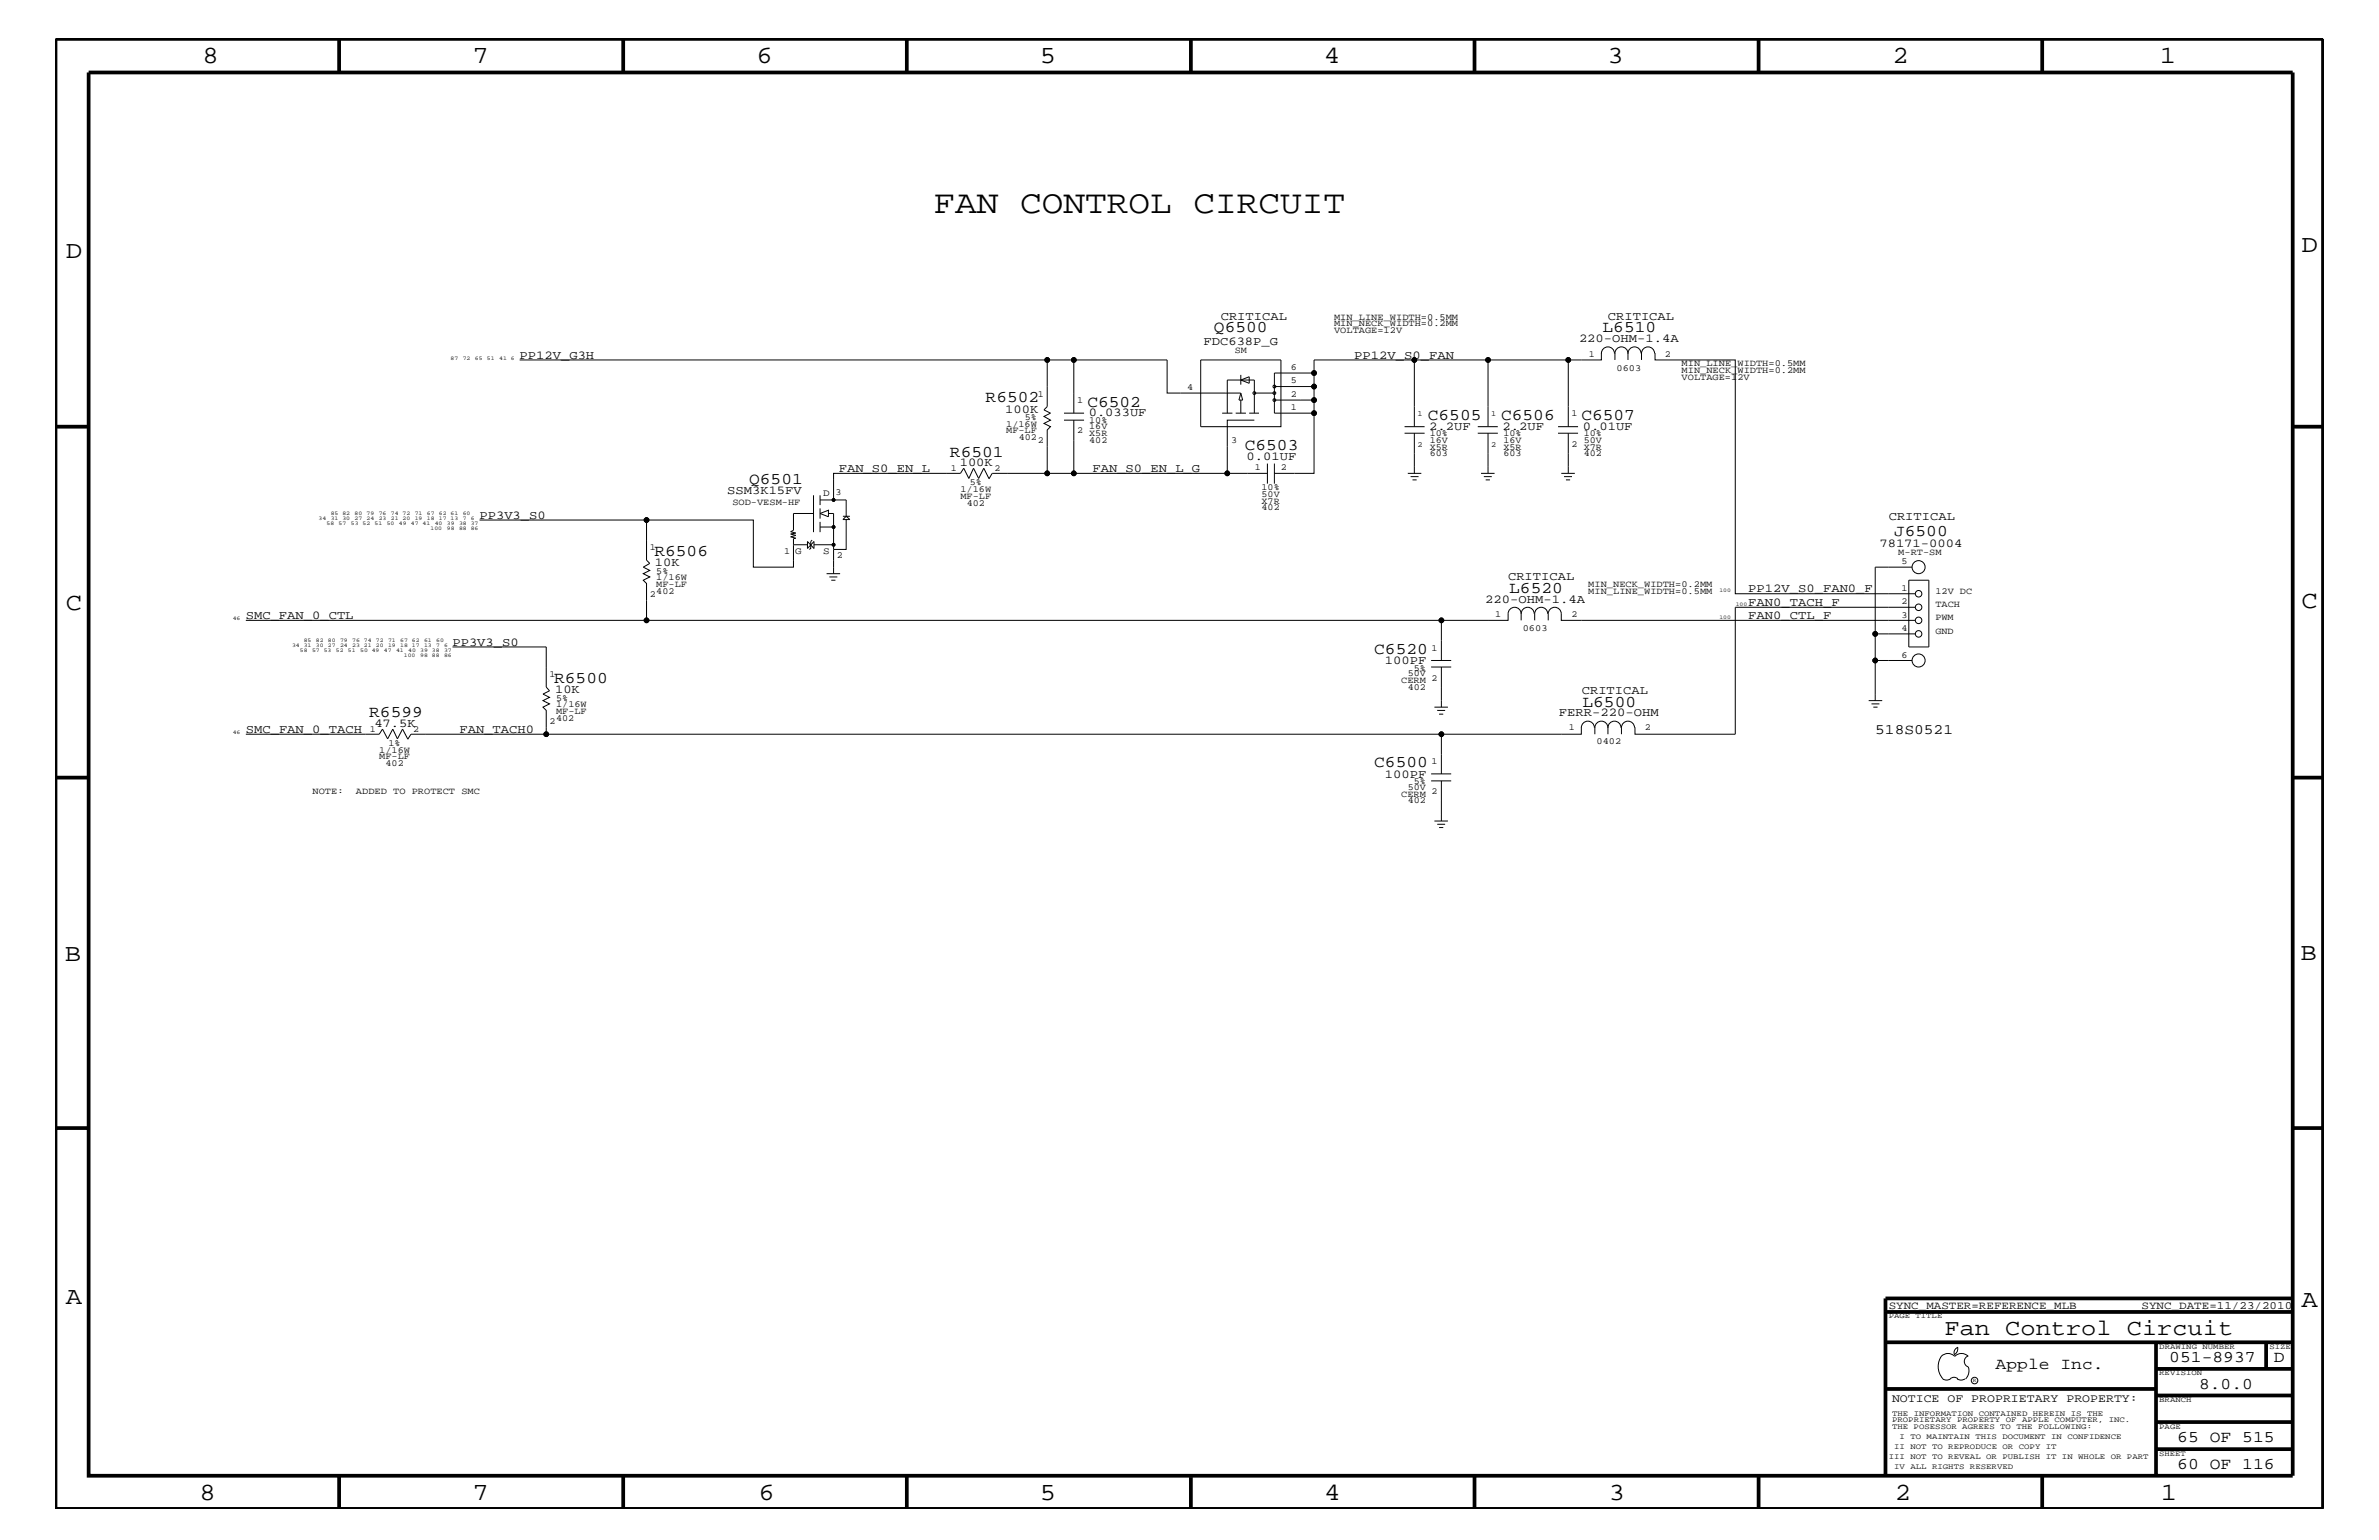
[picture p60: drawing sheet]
<svg xmlns="http://www.w3.org/2000/svg" width="432mm" height="279mm" viewBox="0 0 432 279" stroke-linecap="round" stroke-linejoin="round" font-family="sans-serif">
<defs><g id="words">
<text font-size="5.9" x="169.4" y="38.6">FAN CONTROL CIRCUIT</text>
<g font-size="4.5">
<text x="36.7" y="11.5">8</text>
<text x="85.8" y="11.5">7</text>
<text x="137.3" y="11.5">6</text>
<text x="188.7" y="11.5">5</text>
<text x="240.3" y="11.5">4</text>
<text x="291.8" y="11.5">3</text>
<text x="343.5" y="11.5">2</text>
<text x="392" y="11.5">1</text>
<text x="11.9" y="46.8">D</text>
<text x="417.7" y="45.7">D</text>
<text x="11.9" y="110.6">C</text>
<text x="417.7" y="110.3">C</text>
<text x="11.8" y="174.3">B</text>
<text x="417.6" y="174.2">B</text>
<text x="11.9" y="236.7">A</text>
<text x="417.7" y="237.1">A</text>
<text x="36.2" y="272.1">8</text>
<text x="85.8" y="272.1">7</text>
<text x="137.7" y="272.1">6</text>
<text x="188.7" y="272.1">5</text>
<text x="240.4" y="272.1">4</text>
<text x="292" y="272.1">3</text>
<text x="343.9" y="272.1">2</text>
<text x="392.2" y="272.1">1</text>
</g>
<text font-size="4.1" x="352.9" y="242.3">Fan Control Circuit</text>
<g font-size="3">
<text x="220.3" y="60.3">Q6500</text>
<text x="290.9" y="60.3">L6510</text>
<text x="178.9" y="73">R6502</text>
<text x="197.4" y="73.8">C6502</text>
<text x="259.2" y="76.2">C6505</text>
<text x="272.5" y="76.2">C6506</text>
<text x="287" y="76.2">C6507</text>
<text x="172.4" y="82.8">R6501</text>
<text x="225.9" y="81.6">C6503</text>
<text x="136" y="87.7">Q6501</text>
<text x="118.8" y="101">R6506</text>
<text x="343.8" y="97.3">J6500</text>
<text x="273.9" y="107.6">L6520</text>
<text x="249.4" y="118.6">C6520</text>
<text x="100.6" y="124">R6500</text>
<text x="67" y="130.2">R6599</text>
<text x="287.2" y="128.2">L6500</text>
<text x="249.4" y="139.2">C6500</text>
<text x="362.2" y="248.4">Apple Inc.</text>
<text x="393.7" y="247.1">051-8937</text>
<text x="399.2" y="252">8.0.0</text>
<text x="412.7" y="247.1">D</text>
<text x="395.2" y="261.6">65 OF 515</text>
<text x="395.2" y="266.6">60 OF 116</text>
</g>
<text font-size="2.6" x="340.4" y="133.2">518S0521</text>
<g font-size="2.2">
<text x="221.6" y="58">CRITICAL</text>
<text x="291.8" y="58">CRITICAL</text>
<text x="94.3" y="65.1">PP12V_G3H</text>
<text x="218.4" y="62.7">FDC638P_G</text>
<text x="245.8" y="65.1">PP12V_S0_FAN</text>
<text x="286.6" y="62">220-OHM-1.4A</text>
<text x="182.5" y="74.9">100K</text>
<text x="197.6" y="75.6">0.033UF</text>
<text x="226.3" y="83.5">0.01UF</text>
<text x="259.4" y="78">2.2UF</text>
<text x="272.7" y="78">2.2UF</text>
<text x="287.3" y="78">0.01UF</text>
<text x="132" y="89.7">SSM3K15FV</text>
<text x="152.2" y="85.6">FAN_S0_EN_L</text>
<text x="174.2" y="84.5">100K</text>
<text x="198.3" y="85.6">FAN_S0_EN_L_G</text>
<text x="87" y="94.2">PP3V3_S0</text>
<text x="342.8" y="94.3">CRITICAL</text>
<text x="341.1" y="99.3">78171-0004</text>
<text x="118.9" y="102.7">10K</text>
<text x="273.7" y="105.3">CRITICAL</text>
<text x="317.3" y="107.5">PP12V_S0_FAN0_F</text>
<text x="44.6" y="112.3">SMC_FAN_0_CTL</text>
<text x="269.6" y="109.3">220-OHM-1.4A</text>
<text x="317.3" y="112.3">FAN0_CTL_F</text>
<text x="317.3" y="109.9">FAN0_TACH_F</text>
<text x="82.1" y="117.2">PP3V3_S0</text>
<text x="100.8" y="125.8">10K</text>
<text x="251.4" y="120.4">100PF</text>
<text x="287.1" y="125.9">CRITICAL</text>
<text x="67.9" y="131.9">47.5K</text>
<text x="283" y="129.9">FERR-220-OHM</text>
<text x="44.6" y="133">SMC_FAN_0_TACH</text>
<text x="83.4" y="133">FAN_TACH0</text>
<text x="251.4" y="141.1">100PF</text>
</g>
<text font-size="2.1" x="343.4" y="254.4">NOTICE OF PROPRIETARY PROPERTY:</text>
<g font-size="2">
<text x="342.8" y="237.4">SYNC_MASTER=REFERENCE_MLB</text>
<text x="388.7" y="237.4">SYNC_DATE=11/23/2010</text>
</g>
<g font-size="1.8">
<text x="149.4" y="90">D</text>
<text x="144.4" y="100.5">G</text>
<text x="149.4" y="100.5">S</text>
</g>
<g font-size="1.7">
<text x="242.1" y="59.2">MIN_NECK_WIDTH=0.2MM</text>
<text x="242.1" y="58">MIN_LINE_WIDTH=0.5MM</text>
<text x="224.1" y="64">SM</text>
<text x="242.1" y="60.4">VOLTAGE=12V</text>
<text x="288.4" y="64.7">1</text>
<text x="302.2" y="64.7">2</text>
<text x="188.4" y="72">1</text>
<text x="215.5" y="70.7">4</text>
<text x="234.3" y="72">2</text>
<text x="234.3" y="69.5">5</text>
<text x="234.3" y="67.1">6</text>
<text x="293.4" y="67.3">0603</text>
<text x="305.2" y="67.7">MIN_NECK_WIDTH=0.2MM</text>
<text x="305.2" y="66.5">MIN_LINE_WIDTH=0.5MM</text>
<text x="305.2" y="68.9">VOLTAGE=12V</text>
<text x="182.6" y="77.4">1/16W</text>
<text x="186" y="76.2">5%</text>
<text x="195.5" y="73.2">1</text>
<text x="197.7" y="77.9">16V</text>
<text x="197.7" y="76.8">10%</text>
<text x="234.3" y="74.4">1</text>
<text x="285.2" y="75.6">1</text>
<text x="182.6" y="78.6">MF-LF</text>
<text x="184.9" y="79.9">402</text>
<text x="188.4" y="80.5">2</text>
<text x="195.5" y="78.6">2</text>
<text x="197.7" y="80.3">402</text>
<text x="197.7" y="79.1">X5R</text>
<text x="223.4" y="80.5">3</text>
<text x="259.5" y="82.7">603</text>
<text x="259.5" y="80.3">16V</text>
<text x="259.5" y="81.6">X5R</text>
<text x="259.5" y="79.2">10%</text>
<text x="272.9" y="82.7">603</text>
<text x="272.9" y="80.3">16V</text>
<text x="272.9" y="81.6">X5R</text>
<text x="272.9" y="79.2">10%</text>
<text x="285.2" y="81.1">2</text>
<text x="287.4" y="82.7">402</text>
<text x="287.4" y="81.6">X7R</text>
<text x="287.4" y="80.3">50V</text>
<text x="287.4" y="79.2">10%</text>
<text x="151.6" y="89.9">3</text>
<text x="172.6" y="85.5">1</text>
<text x="174.3" y="89.3">1/16W</text>
<text x="176" y="88.1">5%</text>
<text x="180.5" y="85.5">2</text>
<text x="227.8" y="85.3">1</text>
<text x="229" y="88.9">10%</text>
<text x="232.5" y="85.3">2</text>
<text x="132.9" y="91.6">SOD-VESM-HF</text>
<text x="174.3" y="90.5">MF-LF</text>
<text x="175.5" y="91.7">402</text>
<text x="229" y="92.6">402</text>
<text x="229" y="91.4">X7R</text>
<text x="229" y="90.1">50V</text>
<text x="117.9" y="99.9">1</text>
<text x="142.3" y="100.4">1</text>
<text x="151.9" y="101.2">2</text>
<text x="344.6" y="100.7">M-RT-SM</text>
<text x="119.1" y="107.7">402</text>
<text x="119.1" y="105.3">1/16W</text>
<text x="119.1" y="104.1">5%</text>
<text x="119.1" y="106.5">MF-LF</text>
<text x="288.3" y="106.5">MIN_NECK_WIDTH=0.2MM</text>
<text x="288.3" y="107.7">MIN_LINE_WIDTH=0.5MM</text>
<text x="345.1" y="102.4">5</text>
<text x="345.1" y="107.2">1</text>
<text x="351.3" y="107.7">12V DC</text>
<text x="117.9" y="108.3">2</text>
<text x="271.4" y="112">1</text>
<text x="285.2" y="112">2</text>
<text x="345.1" y="109.7">2</text>
<text x="345.1" y="112">3</text>
<text x="351.3" y="110.2">TACH</text>
<text x="351.3" y="112.6">PWM</text>
<text x="259.8" y="118.1">1</text>
<text x="276.4" y="114.5">0603</text>
<text x="345.1" y="119.3">6</text>
<text x="345.1" y="114.5">4</text>
<text x="351.3" y="115">GND</text>
<text x="99.7" y="122.9">1</text>
<text x="254.3" y="124">CERM</text>
<text x="255.5" y="125.2">402</text>
<text x="255.5" y="122.7">50V</text>
<text x="256.6" y="121.7">5%</text>
<text x="259.8" y="123.5">2</text>
<text x="99.7" y="131.3">2</text>
<text x="100.9" y="128.3">1/16W</text>
<text x="100.9" y="127.1">5%</text>
<text x="100.9" y="129.6">MF-LF</text>
<text x="100.9" y="130.8">402</text>
<text x="67.1" y="132.8">1</text>
<text x="68.8" y="137.8">MF-LF</text>
<text x="68.8" y="136.6">1/16W</text>
<text x="70.5" y="135.3">1%</text>
<text x="75" y="132.8">2</text>
<text x="284.7" y="132.5">1</text>
<text x="289.8" y="135.1">0402</text>
<text x="298.5" y="132.5">2</text>
<text x="70" y="139">402</text>
<text x="255.5" y="143.4">50V</text>
<text x="256.6" y="142.3">5%</text>
<text x="259.8" y="138.6">1</text>
<text x="56.7" y="144">NOTE:</text>
<text x="64.6" y="144">ADDED TO PROTECT SMC</text>
<text x="254.3" y="144.6">CERM</text>
<text x="255.5" y="145.7">402</text>
<text x="259.8" y="144">2</text>
</g>
<g font-size="1.4">
<text x="257.3" y="75.6">1</text>
<text x="270.7" y="75.6">1</text>
<text x="257.3" y="81.1">2</text>
<text x="270.7" y="81.1">2</text>
<text x="342.8" y="239.2">PAGE TITLE</text>
<text x="391.9" y="244.7">DRAWING NUMBER</text>
<text x="411.9" y="244.7">SIZE</text>
<text x="391.9" y="249.5">REVISION</text>
<text x="343.4" y="256.8">THE INFORMATION CONTAINED HEREIN IS THE</text>
<text x="391.9" y="254.4">BRANCH</text>
<text x="343.4" y="259.3">THE POSESSOR AGREES TO THE FOLLOWING:</text>
<text x="343.4" y="258">PROPRIETARY PROPERTY OF APPLE COMPUTER, INC.</text>
<text x="343.8" y="262.9">II NOT TO REPRODUCE OR COPY IT</text>
<text x="344.8" y="261.1">I TO MAINTAIN THIS DOCUMENT IN CONFIDENCE</text>
<text x="391.9" y="259.3">PAGE</text>
<text x="342.8" y="264.7">III NOT TO REVEAL OR PUBLISH IT IN WHOLE OR PART</text>
<text x="343.8" y="266.6">IV ALL RIGHTS RESERVED</text>
<text x="391.9" y="264.1">SHEET</text>
</g>
<g font-size="1">
<text x="81.8" y="65.3">87</text>
<text x="84" y="65.3">72</text>
<text x="86.2" y="65.3">65</text>
<text x="88.4" y="65.3">51</text>
<text x="90.6" y="65.3">41 6</text>
<text x="57.8" y="94.3">34</text>
<text x="59.3" y="95.3">58</text>
<text x="60" y="94.3">31 30</text>
<text x="60" y="93.5">85 82</text>
<text x="61.5" y="95.3">57</text>
<text x="63.7" y="95.3">53 52</text>
<text x="64.3" y="94.3">27</text>
<text x="64.3" y="93.5">80</text>
<text x="66.5" y="94.3">24</text>
<text x="66.5" y="93.5">79</text>
<text x="68" y="95.3">51</text>
<text x="68.7" y="94.3">23</text>
<text x="68.7" y="93.5">76</text>
<text x="70.2" y="95.3">50</text>
<text x="71" y="94.3">21 20</text>
<text x="71" y="93.5">74 72</text>
<text x="72.4" y="95.3">49</text>
<text x="74.6" y="95.3">47 41</text>
<text x="75.3" y="94.3">19</text>
<text x="75.3" y="93.5">71</text>
<text x="77.5" y="94.3">18</text>
<text x="77.5" y="93.5">67</text>
<text x="78.9" y="95.3">40</text>
<text x="79.7" y="94.3">17 13</text>
<text x="79.7" y="93.5">62 61</text>
<text x="81.1" y="95.3">39</text>
<text x="83.3" y="95.3">38 37</text>
<text x="84" y="94.3">7</text>
<text x="84" y="93.5">60</text>
<text x="85.4" y="94.3">6</text>
<text x="78.1" y="96.1">100</text>
<text x="81.1" y="96.1">98</text>
<text x="83.3" y="96.1">88 86</text>
<text x="312.1" y="107.5">100</text>
<text x="42.2" y="112.6">46</text>
<text x="312.1" y="112.3">100</text>
<text x="315" y="109.9">100</text>
<text x="53" y="117.4">34 31</text>
<text x="54.4" y="118.3">58</text>
<text x="55.1" y="116.5">85</text>
<text x="56.6" y="118.3">57 53</text>
<text x="57.3" y="117.4">30</text>
<text x="57.3" y="116.5">82</text>
<text x="59.5" y="117.4">27</text>
<text x="59.5" y="116.5">80</text>
<text x="61" y="118.3">52</text>
<text x="61.7" y="116.5">79</text>
<text x="61.7" y="117.4">24</text>
<text x="63.2" y="118.3">51</text>
<text x="63.9" y="117.4">23 21</text>
<text x="63.9" y="116.5">76 74</text>
<text x="65.4" y="118.3">50 49</text>
<text x="68.2" y="117.4">20</text>
<text x="68.2" y="116.5">72</text>
<text x="69.7" y="118.3">47</text>
<text x="70.4" y="117.4">19</text>
<text x="70.4" y="116.5">71</text>
<text x="71.9" y="118.3">41</text>
<text x="72.6" y="116.5">67 62</text>
<text x="72.6" y="117.4">18 17</text>
<text x="73.3" y="119.2">100</text>
<text x="74.1" y="118.3">40</text>
<text x="76.3" y="119.2">98 88</text>
<text x="76.3" y="118.3">39 38</text>
<text x="77" y="117.4">13</text>
<text x="77" y="116.5">61</text>
<text x="79.2" y="116.5">60</text>
<text x="79.2" y="117.4">7</text>
<text x="80.6" y="119.2">86</text>
<text x="80.6" y="118.3">37</text>
<text x="80.6" y="117.4">6</text>
<text x="42.2" y="133.2">46</text>
<text x="358.1" y="250.7">R</text>
</g>
</g></defs>
<g fill="none" stroke="#000" stroke-width=".18">
<path d="M94.3 65.3h95.8v8.5l-.6 .6 1.2 .6-1.2 .6 1.2 .6-1.2 .6 1.2 .6-.6 .6v7.9h-10l-.6 1M190.1 65.3h4.8v9.7M193.1 75h3.7M193.1 76.2h3.7M194.9 76.2v9.7h-4.8M194.9 65.3h16.9v6h13.4M217.9 65.3h14.6v12.1h-14.6zM221.8 75h1.9M222.8 75v-6.1h4.9v6.1M224.3 75h1.8M225.2 71.3l.4 1.3h-.7zM225.2 68v1.8"/>
<path d="M225.2 72.6v2.4M225.2 68.9l1.5-.5v1.1zM226.7 75h1.8M227.7 76.2h-4.9v9.7h7.2M227.7 71.3h3.6M231.3 72.6h7.2M231.3 70.1h7.2M238.5 67.7h-7.2v7.3h7.2v10.9h-7.2M254.9 78.6h3.7M254.9 77.4h3.7M256.7 65.3h-18.2v9.7M256.7 78.6v7.3"/>
<path d="M268.2 78.6h3.7M268.2 77.4h3.7M270.1 65.3h-13.4v12.1M270.1 78.6v7.3M282.8 78.6h3.6M282.8 77.4h3.6M284.6 65.3h-14.5v12.1M284.6 78.6v7.3M290.7 64v1.3h-6.1v12.1M290.7 64.1a1.19 1.19 0 0 1 1.1-1.2 1.19 1.19 0 0 1 1.2 1.2M293.1 64.1a1.19 1.19 0 0 1 1.2-1.2 1.19 1.19 0 0 1 1.2 1.2 1.19 1.19 0 0 1 1.2-1.2 1.19 1.19 0 0 1 1.2 1.2M293.1 64v1.3"/>
<path d="M295.5 64v1.3M297.9 64.1a1.19 1.19 0 0 1 1.2-1.2 1.19 1.19 0 0 1 1.2 1.2M297.9 64v1.3M300.4 64v1.3h14.6v42.4h32.6M87 94.3h30.3M144 98.8h2.6M146.6 98.2v1.3l1.1-1.3v1.3zM147.4 98l-.2 .2v1.3l-.3 .2M147.7 93.2h-3.7v3l-.5 .3 .9 .2-.9 .2 .9 .2-.9 .3 .9 .2-.4 .1v5.2h-7.3v-8.6h-19.4v7.3l.6 .6-1.1 .7 1.1 .6-1.1 .6 1.1 .6-1.1 .6 .5 .6v6.7h144.3M147.7 89.9v6.6M147.7 98.8h3.6M148.8 93.2l1.6-.6v1.2z"/>
<path d="M148.8 89.9v1.7M148.8 92.2v1.9M148.8 94.7v1.8M148.8 95.6h2.5M148.8 90.7h4.8v3M150.4 93.2h.9v10.9M153 94.3l.6-.6 .7 .6zM153 93.7h1.3M153.6 94.3v5.4h-2.3M179.5 86.8l-.9-1.9-1 1.9-.9-1.9-.8 1.9-1-1.9-.6 1h-23v4.8M194.9 85.9h27.9M230 84.1v3.6"/>
<path d="M231.3 84.1v3.6M255.5 85.9h2.5M256 86.5h1.5M256.4 87.1h.7M268.8 85.9h2.5M269.3 86.5h1.5M269.7 87.1h.7M283.4 85.9h2.4M283.9 86.5h1.4M284.2 87.1h.8M44.6 112.6h72.7M82.1 117.4h17v7.3l.6 .6-1.1 .6 1.1 .6-1.1 .6 1.1 .6-1.1 .6 .5 .6v4.3"/>
<path d="M150 104.1h2.5M150.5 104.7h1.5M150.9 105.3h.7M259.8 119.8h3.6M276.1 111.4a1.19 1.19 0 0 0-1.2-1.2 1.19 1.19 0 0 0-1.2 1.2v1.2h-12.1v7.2M276.1 111.4a1.19 1.19 0 0 1 1.2-1.2 1.19 1.19 0 0 1 1.2 1.2M276.1 111.4v1.2M280.9 111.4a1.19 1.19 0 0 0-1.2-1.2 1.19 1.19 0 0 0-1.1 1.2v1.2M281 112.6v-1.2a1.19 1.19 0 0 1 1.2-1.2 1.19 1.19 0 0 1 1.2 1.2v1.2h64.2M340.4 115v4.8h6.6M340.4 119.8v7.3M346.5 105.3h3.6v12.1h-3.6z"/>
<path d="M347 102.9h-6.6v12.1h7.2M347.6 110.2h-32.6v23h-18.2v-1.3M44.6 133.2h24.2l.6-.9 1 1.8 .9-1.8 .8 1.8 1-1.8 .9 1.8M259.8 121h3.6M260.4 128.3h2.4M260.9 128.9h1.4M261.2 129.6h.8M261.6 121v7.3M261.6 133.2v7.2M287 131.9v1.3h-212.4l-.6 .9M287 132a1.19 1.19 0 0 1 1.2-1.2 1.19 1.19 0 0 1 1.2 1.2M289.5 132a1.19 1.19 0 0 1 1.2-1.2 1.19 1.19 0 0 1 1.1 1.2 1.19 1.19 0 0 1 1.2-1.2 1.19 1.19 0 0 1 1.2 1.2"/>
<path d="M289.5 131.9v1.3M291.8 131.9v1.3M294.3 132a1.19 1.19 0 0 1 1.2-1.2 1.19 1.19 0 0 1 1.2 1.2M294.3 131.9v1.3M339.2 127.1h2.4M339.7 127.7h1.4M340 128.3h.8M259.8 141.7h3.6M259.8 140.4h3.6M260.4 149h2.4M260.9 149.5h1.4M261.2 150.1h.8"/>
<path d="M261.6 141.7v7.3M352.3 246.1a1.69 1.69 0 0 1 2.5 0 1.72 1.72 0 0 1 2.4 0M352.4 246a3.2 3.2 0 0 0 .4 4.3l.8 .1 .4-.2M354 250.2l.7-.3 .7 .3M355.2 250.2l.7 .2 .7-.2M355.3 244.4v.3a1.18 1.18 0 0 1-.6 1.1M355.4 244.4a.99 .99 0 0 0-.6 1.4M357.2 246a1.04 1.04 0 0 0-.7 1 1.04 1.04 0 0 0 .7 1M357.3 248l.1 .7a2.11 2.11 0 0 1-.6 1.5"/>
<circle cx="190.1" cy="65.3" r=".42"/>
<circle cx="194.9" cy="65.3" r=".42"/>
<circle cx="227.7" cy="71.3" r=".25"/>
<circle cx="231.3" cy="70.1" r=".25"/>
<circle cx="231.3" cy="71.3" r=".25"/>
<circle cx="231.3" cy="72.6" r=".25"/>
<circle cx="238.5" cy="75" r=".42"/>
<circle cx="238.5" cy="70.1" r=".42"/>
<circle cx="238.5" cy="72.6" r=".42"/>
<circle cx="238.5" cy="67.7" r=".42"/>
<circle cx="256.7" cy="65.3" r=".42"/>
<circle cx="270.1" cy="65.3" r=".42"/>
<circle cx="284.6" cy="65.3" r=".42"/>
<circle cx="117.3" cy="94.3" r=".42"/>
<circle cx="151.3" cy="90.7" r=".25"/>
<circle cx="151.3" cy="98.8" r=".25"/>
<circle cx="151.3" cy="95.6" r=".25"/>
<circle cx="190.1" cy="85.9" r=".42"/>
<circle cx="194.9" cy="85.9" r=".42"/>
<circle cx="222.8" cy="85.9" r=".42"/>
<circle cx="117.3" cy="112.6" r=".42"/>
<circle cx="261.6" cy="112.6" r=".42"/>
<circle cx="340.4" cy="119.8" r=".42"/>
<circle cx="340.4" cy="115" r=".42"/>
<circle cx="348.2" cy="102.9" r="1.19"/>
<circle cx="348.2" cy="119.8" r="1.19"/>
<circle cx="348.2" cy="110.2" r=".59"/>
<circle cx="348.2" cy="107.7" r=".59"/>
<circle cx="348.2" cy="112.6" r=".59"/>
<circle cx="348.2" cy="115" r=".59"/>
<circle cx="99.1" cy="133.2" r=".42"/>
<circle cx="261.6" cy="133.2" r=".42"/>
<circle cx="358.4" cy="250.5" r=".59"/>
</g>
<g fill="#000">
<circle cx="190.1" cy="65.3" r=".42"/>
<circle cx="194.9" cy="65.3" r=".42"/>
<circle cx="238.5" cy="75" r=".42"/>
<circle cx="238.5" cy="70.1" r=".42"/>
<circle cx="238.5" cy="72.6" r=".42"/>
<circle cx="238.5" cy="67.7" r=".42"/>
<circle cx="256.7" cy="65.3" r=".42"/>
<circle cx="270.1" cy="65.3" r=".42"/>
<circle cx="284.6" cy="65.3" r=".42"/>
<circle cx="117.3" cy="94.3" r=".42"/>
<circle cx="151.3" cy="90.7" r=".25"/>
<circle cx="151.3" cy="98.8" r=".25"/>
<circle cx="151.3" cy="95.6" r=".25"/>
<circle cx="190.1" cy="85.9" r=".42"/>
<circle cx="194.9" cy="85.9" r=".42"/>
<circle cx="222.8" cy="85.9" r=".42"/>
<circle cx="117.3" cy="112.6" r=".42"/>
<circle cx="261.6" cy="112.6" r=".42"/>
<circle cx="340.4" cy="119.8" r=".42"/>
<circle cx="340.4" cy="115" r=".42"/>
<circle cx="99.1" cy="133.2" r=".42"/>
<circle cx="261.6" cy="133.2" r=".42"/>
</g>
<g fill="none" stroke="#000" stroke-width=".68" stroke-linecap="butt">
<path d="M10.1 7.1h411.5v266.7h-411.5zM16.1 13.2h400v254.5h-400zM61.6 7.1v6.1M113.1 7.1v6.1M164.6 7.1v6.1M216.2 7.1v6.1M267.6 7.1v6.1M319.2 7.1v6.1M370.7 7.1v6.1M10.1 77.4h6M416.1 77.4h5.5M10.1 141.1h6"/>
<path d="M416.1 141.1h5.5M10.1 204.7h6M416.1 204.7h5.5M342.2 238h73.9M416.1 235.6h-73.9v32.1M342.2 243.5h73.9M342.2 252h49.1M391.3 243.5v24.2M391.3 258h24.8M391.3 253.2h24.8M391.3 248.4h24.8M411.3 243.5v4.9"/>
<path d="M61.6 267.7v6.1M113.1 267.7v6.1M164.6 267.7v6.1M216.2 268v5.8M267.6 267.7v6.1M319.2 267.7v6.1M370.7 267.7v6.1M391.3 262.9h24.8"/>
</g>
<use href="#words"/>
</svg>
